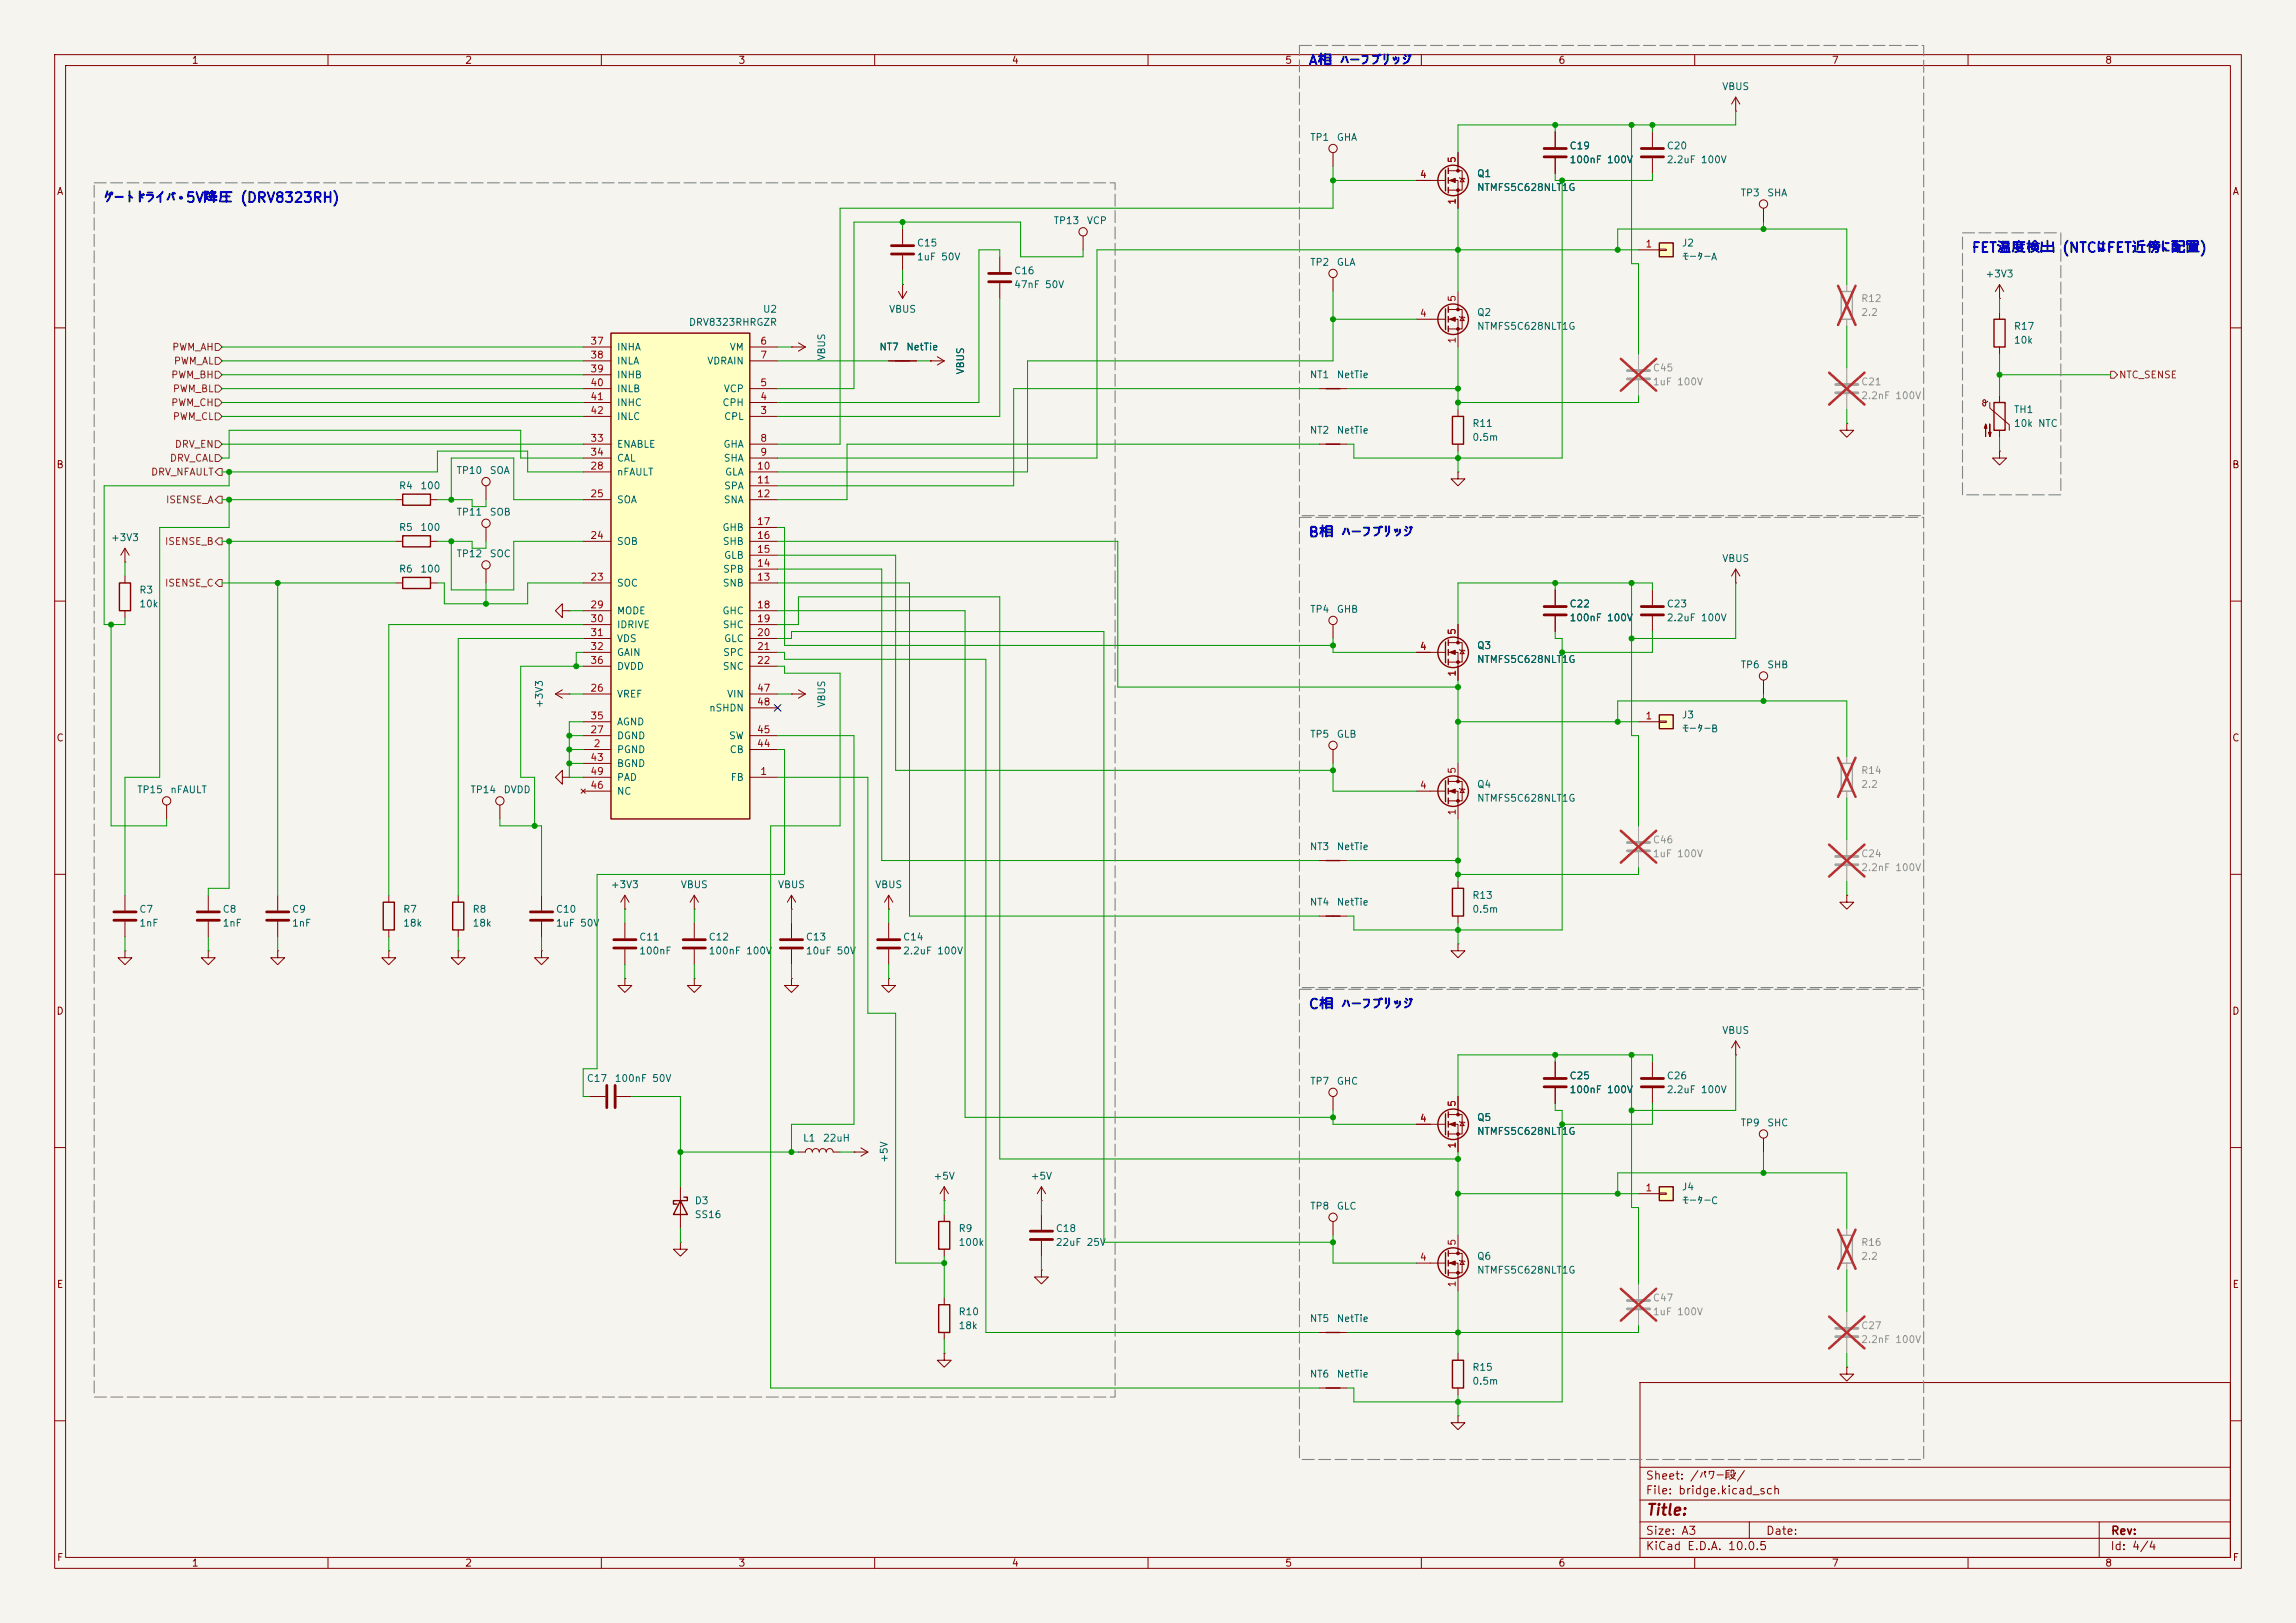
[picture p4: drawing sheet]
<svg xmlns="http://www.w3.org/2000/svg" width="420mm" height="297mm" viewBox="0 0 420 297" stroke-linecap="round" stroke-linejoin="round" font-family="sans-serif">
<defs><g id="words">
<text font-size="2" fill="#840000" x="301" y="277.8">Title:</text>
<g font-size="1.8" fill="#0000c2">
<text x="239.3" y="12.4">A相 ハーフブリッジ</text>
<text x="18.8" y="37.5">ゲートドライバ・5V降圧 (DRV8323RH)</text>
<text x="360.5" y="46.7">FET温度検出</text>
<text x="377.1" y="46.7">(NTCはFET近傍に配置)</text>
<text x="239.3" y="98.7">B相 ハーフブリッジ</text>
<text x="239.3" y="185.1">C相 ハーフブリッジ</text>
</g>
<g font-size="1.5" fill="#840000">
<text x="300.9" y="273.8">File: bridge.kicad_sch</text>
<text x="300.9" y="271.1">Sheet: /パワー段/</text>
<text x="300.9" y="281.2">Size: A3</text>
<text x="322.9" y="281.2">Date:</text>
<text x="386" y="281.2">Rev:</text>
<text x="300.9" y="284">KiCad E.D.A. 10.0.5</text>
<text x="385.9" y="284">Id: 4/4</text>
</g>
<g font-size="1.3" fill="#840000">
<text x="35" y="12">1</text>
<text x="85" y="12">2</text>
<text x="135" y="12">3</text>
<text x="185" y="12">4</text>
<text x="235" y="12">5</text>
<text x="285" y="12">6</text>
<text x="335" y="12">7</text>
<text x="385" y="12">8</text>
<text x="10.3" y="36">A</text>
<text x="408.3" y="36">A</text>
<text x="10.2" y="86">B</text>
<text x="408.2" y="86">B</text>
<text x="10.2" y="136">C</text>
<text x="408.2" y="136">C</text>
<text x="10.2" y="186">D</text>
<text x="408.2" y="186">D</text>
<text x="10.3" y="236">E</text>
<text x="408.3" y="236">E</text>
<text x="10.3" y="286">F</text>
<text x="35" y="287">1</text>
<text x="85" y="287">2</text>
<text x="135" y="287">3</text>
<text x="185" y="287">4</text>
<text x="235" y="287">5</text>
<text x="285" y="287">6</text>
<text x="335" y="287">7</text>
<text x="385" y="287">8</text>
<text x="408.3" y="286">F</text>
</g>
<g font-size="1.3" fill="#006464">
<text x="314.9" y="16.8">VBUS</text>
<text x="239.6" y="26.1">TP1</text>
<text x="244.4" y="26.1">GHA</text>
<text x="287" y="27.6">C19</text>
<text x="304.8" y="27.6">C20</text>
<text x="270.1" y="32.7">Q1</text>
<text x="270.1" y="35.3">NTMFS5C628NLT1G</text>
<text x="287" y="30.2">100nF 100V</text>
<text x="304.8" y="30.2">2.2uF 100V</text>
<text x="192.6" y="41.3">TP13</text>
<text x="198.7" y="41.3">VCP</text>
<text x="318.3" y="36.2">TP3</text>
<text x="323.2" y="36.2">SHA</text>
<text x="167.6" y="45.4">C15</text>
<text x="167.6" y="48">1uF 50V</text>
<text x="307.6" y="45.4">J2</text>
<text x="307.6" y="48">モーターA</text>
<text x="185.4" y="50.5">C16</text>
<text x="185.4" y="53">47nF 50V</text>
<text x="239.6" y="48.9">TP2</text>
<text x="244.4" y="48.9">GLA</text>
<text x="363.1" y="51.1">+3V3</text>
<text x="125.9" y="59.9">DRV8323RHRGZR</text>
<text x="139.5" y="57.5">U2</text>
<text x="162.5" y="57.5">VBUS</text>
<text x="270.1" y="58.1">Q2</text>
<text x="112.7" y="64.5">INHA</text>
<text x="133.4" y="64.5">VM</text>
<text x="160.8" y="64.4">NT7</text>
<text x="165.7" y="64.4">NetTie</text>
<text x="270.1" y="60.7">NTMFS5C628NLT1G</text>
<text x="368.3" y="60.7">R17</text>
<text x="368.3" y="63.2">10k</text>
<text x="112.7" y="67">INLA</text>
<text x="112.7" y="69.5">INHB</text>
<text x="129.3" y="67">VDRAIN</text>
<text x="151.2" y="66.1" transform="rotate(-90 151.2 66.1)">VBUS</text>
<text x="176.6" y="68.6" transform="rotate(-90 176.6 68.6)">VBUS</text>
<text x="239.5" y="69.5">NT1</text>
<text x="244.4" y="69.5">NetTie</text>
<text x="112.7" y="72.1">INLB</text>
<text x="112.7" y="74.6">INHC</text>
<text x="112.7" y="77.2">INLC</text>
<text x="132" y="74.6">CPH</text>
<text x="132.3" y="72.1">VCP</text>
<text x="132.3" y="77.2">CPL</text>
<text x="368.3" y="75.9">TH1</text>
<text x="112.7" y="82.2">ENABLE</text>
<text x="132.2" y="82.2">GHA</text>
<text x="239.5" y="79.7">NT2</text>
<text x="244.4" y="79.7">NetTie</text>
<text x="269.2" y="78.4">R11</text>
<text x="269.2" y="81">0.5m</text>
<text x="368.3" y="78.4">10k NTC</text>
<text x="72.9" y="89.8">R4</text>
<text x="76.8" y="89.8">100</text>
<text x="83.4" y="87">TP10</text>
<text x="89.5" y="87">SOA</text>
<text x="112.7" y="87.3">nFAULT</text>
<text x="112.7" y="84.8">CAL</text>
<text x="132.3" y="84.8">SHA</text>
<text x="132.3" y="89.9">SPA</text>
<text x="132.5" y="87.3">GLA</text>
<text x="83.4" y="94.7">TP11</text>
<text x="89.5" y="94.7">SOB</text>
<text x="112.7" y="92.4">SOA</text>
<text x="132.3" y="92.4">SNA</text>
<text x="20.2" y="99.3">+3V3</text>
<text x="72.9" y="97.5">R5</text>
<text x="76.8" y="97.5">100</text>
<text x="112.7" y="100">SOB</text>
<text x="132" y="97.5">GHB</text>
<text x="132.1" y="100">SHB</text>
<text x="72.9" y="105.1">R6</text>
<text x="76.8" y="105.1">100</text>
<text x="83.4" y="102.3">TP12</text>
<text x="89.5" y="102.3">SOC</text>
<text x="112.7" y="107.6">SOC</text>
<text x="132.1" y="107.6">SNB</text>
<text x="132.2" y="105.1">SPB</text>
<text x="132.3" y="102.6">GLB</text>
<text x="314.9" y="103.1">VBUS</text>
<text x="25.4" y="108.9">R3</text>
<text x="25.4" y="111.5">10k</text>
<text x="112.7" y="112.7">MODE</text>
<text x="132" y="112.7">GHC</text>
<text x="239.6" y="112.4">TP4</text>
<text x="244.4" y="112.4">GHB</text>
<text x="287" y="111.5">C22</text>
<text x="287" y="114">100nF 100V</text>
<text x="304.8" y="111.5">C23</text>
<text x="304.8" y="114">2.2uF 100V</text>
<text x="112.7" y="115.3">IDRIVE</text>
<text x="112.7" y="117.8">VDS</text>
<text x="132.1" y="115.3">SHC</text>
<text x="132.3" y="117.8">GLC</text>
<text x="270.1" y="119.1">Q3</text>
<text x="112.7" y="120.3">GAIN</text>
<text x="112.7" y="122.9">DVDD</text>
<text x="132.1" y="122.9">SNC</text>
<text x="132.2" y="120.3">SPC</text>
<text x="270.1" y="121.6">NTMFS5C628NLT1G</text>
<text x="318.3" y="122.6">TP6</text>
<text x="323.2" y="122.6">SHB</text>
<text x="99.6" y="129.7" transform="rotate(-90 99.6 129.7)">+3V3</text>
<text x="112.7" y="128">VREF</text>
<text x="129.6" y="130.5">nSHDN</text>
<text x="132.9" y="128">VIN</text>
<text x="151.2" y="129.6" transform="rotate(-90 151.2 129.6)">VBUS</text>
<text x="307.6" y="131.8">J3</text>
<text x="112.7" y="135.6">DGND</text>
<text x="112.7" y="133">AGND</text>
<text x="133.3" y="135.6">SW</text>
<text x="239.6" y="135.3">TP5</text>
<text x="244.4" y="135.3">GLB</text>
<text x="307.6" y="134.3">モーターB</text>
<text x="112.7" y="138.1">PGND</text>
<text x="112.7" y="140.7">BGND</text>
<text x="112.7" y="143.2">PAD</text>
<text x="133.4" y="138.1">CB</text>
<text x="133.6" y="143.2">FB</text>
<text x="25" y="145.5">TP15</text>
<text x="31.1" y="145.5">nFAULT</text>
<text x="85.9" y="145.5">TP14</text>
<text x="92" y="145.5">DVDD</text>
<text x="112.7" y="145.7">NC</text>
<text x="270.1" y="144.5">Q4</text>
<text x="270.1" y="147">NTMFS5C628NLT1G</text>
<text x="239.5" y="155.9">NT3</text>
<text x="244.4" y="155.9">NetTie</text>
<text x="25.4" y="167.3">C7</text>
<text x="40.6" y="167.3">C8</text>
<text x="53.3" y="167.3">C9</text>
<text x="73.6" y="167.3">R7</text>
<text x="86.3" y="167.3">R8</text>
<text x="101.6" y="167.3">C10</text>
<text x="111.6" y="162.8">+3V3</text>
<text x="124.4" y="162.8">VBUS</text>
<text x="142.2" y="162.8">VBUS</text>
<text x="160" y="162.8">VBUS</text>
<text x="239.5" y="166">NT4</text>
<text x="244.4" y="166">NetTie</text>
<text x="269.2" y="164.8">R13</text>
<text x="269.2" y="167.3">0.5m</text>
<text x="25.4" y="169.9">1nF</text>
<text x="40.6" y="169.9">1nF</text>
<text x="53.3" y="169.9">1nF</text>
<text x="73.6" y="169.9">18k</text>
<text x="86.3" y="169.9">18k</text>
<text x="101.6" y="169.9">1uF 50V</text>
<text x="116.8" y="172.4">C11</text>
<text x="129.5" y="172.4">C12</text>
<text x="147.3" y="172.4">C13</text>
<text x="165.1" y="172.4">C14</text>
<text x="116.8" y="175">100nF</text>
<text x="129.5" y="175">100nF 100V</text>
<text x="147.3" y="175">10uF 50V</text>
<text x="165.1" y="175">2.2uF 100V</text>
<text x="314.9" y="189.5">VBUS</text>
<text x="287" y="197.8">C25</text>
<text x="304.8" y="197.8">C26</text>
<text x="107.2" y="198.3">C17</text>
<text x="112.3" y="198.3">100nF 50V</text>
<text x="239.6" y="198.8">TP7</text>
<text x="244.4" y="198.8">GHC</text>
<text x="287" y="200.4">100nF 100V</text>
<text x="304.8" y="200.4">2.2uF 100V</text>
<text x="146.8" y="209.2">L1</text>
<text x="150.4" y="209.2">22uH</text>
<text x="270.1" y="205.4">Q5</text>
<text x="270.1" y="208">NTMFS5C628NLT1G</text>
<text x="318.3" y="206.4">TP9</text>
<text x="323.2" y="206.4">SHC</text>
<text x="162.7" y="212.9" transform="rotate(-90 162.7 212.9)">+5V</text>
<text x="127" y="220.7">D3</text>
<text x="170.7" y="216.2">+5V</text>
<text x="188.4" y="216.2">+5V</text>
<text x="239.6" y="221.7">TP8</text>
<text x="244.4" y="221.7">GLC</text>
<text x="307.6" y="218.1">J4</text>
<text x="307.6" y="220.7">モーターC</text>
<text x="127" y="223.2">SS16</text>
<text x="175.2" y="225.8">R9</text>
<text x="193" y="225.8">C18</text>
<text x="175.2" y="228.3">100k</text>
<text x="193" y="228.3">22uF 25V</text>
<text x="270.1" y="230.8">Q6</text>
<text x="270.1" y="233.4">NTMFS5C628NLT1G</text>
<text x="175.2" y="241">R10</text>
<text x="175.2" y="243.5">18k</text>
<text x="239.5" y="242.2">NT5</text>
<text x="244.4" y="242.2">NetTie</text>
<text x="269.2" y="251.2">R15</text>
<text x="239.5" y="252.4">NT6</text>
<text x="244.4" y="252.4">NetTie</text>
<text x="269.2" y="253.7">0.5m</text>
</g>
<g font-size="1.3" fill="#a90000">
<text x="266.6" y="29.9" transform="rotate(-90 266.6 29.9)">5</text>
<text x="259.6" y="32.9">4</text>
<text x="266.6" y="37.6" transform="rotate(-90 266.6 37.6)">1</text>
<text x="300.9" y="45.6">1</text>
<text x="259.6" y="58.3">4</text>
<text x="266.6" y="55.3" transform="rotate(-90 266.6 55.3)">5</text>
<text x="107.9" y="63.4">37</text>
<text x="107.9" y="65.9">38</text>
<text x="139" y="63.4">6</text>
<text x="139" y="65.9">7</text>
<text x="266.6" y="63" transform="rotate(-90 266.6 63)">1</text>
<text x="107.9" y="68.4">39</text>
<text x="107.9" y="71">40</text>
<text x="139" y="71">5</text>
<text x="107.9" y="73.5">41</text>
<text x="107.9" y="76.1">42</text>
<text x="139" y="76.1">3</text>
<text x="139" y="73.5">4</text>
<text x="107.9" y="81.1">33</text>
<text x="107.9" y="83.7">34</text>
<text x="139" y="81.1">8</text>
<text x="139" y="83.7">9</text>
<text x="107.9" y="86.2">28</text>
<text x="138.4" y="86.2">10</text>
<text x="138.4" y="88.8">11</text>
<text x="107.9" y="91.3">25</text>
<text x="138.4" y="91.3">12</text>
<text x="107.9" y="98.9">24</text>
<text x="138.4" y="101.5">15</text>
<text x="138.4" y="98.9">16</text>
<text x="138.4" y="96.4">17</text>
<text x="107.9" y="106.5">23</text>
<text x="138.4" y="106.5">13</text>
<text x="138.4" y="104">14</text>
<text x="107.9" y="111.6">29</text>
<text x="138.4" y="111.6">18</text>
<text x="107.9" y="114.2">30</text>
<text x="107.9" y="116.7">31</text>
<text x="107.9" y="119.2">32</text>
<text x="138.4" y="114.2">19</text>
<text x="138.4" y="116.7">20</text>
<text x="138.4" y="119.2">21</text>
<text x="259.6" y="119.2">4</text>
<text x="266.6" y="116.3" transform="rotate(-90 266.6 116.3)">5</text>
<text x="107.9" y="121.8">36</text>
<text x="138.4" y="121.8">22</text>
<text x="266.6" y="123.9" transform="rotate(-90 266.6 123.9)">1</text>
<text x="107.9" y="126.9">26</text>
<text x="107.9" y="131.9">35</text>
<text x="138.4" y="126.9">47</text>
<text x="138.4" y="129.4">48</text>
<text x="300.9" y="131.9">1</text>
<text x="107.9" y="134.5">27</text>
<text x="108.5" y="137">2</text>
<text x="138.4" y="137">44</text>
<text x="138.4" y="134.5">45</text>
<text x="107.9" y="139.6">43</text>
<text x="107.9" y="142.1">49</text>
<text x="139" y="142.1">1</text>
<text x="266.6" y="141.7" transform="rotate(-90 266.6 141.7)">5</text>
<text x="107.9" y="144.6">46</text>
<text x="259.6" y="144.6">4</text>
<text x="266.6" y="149.3" transform="rotate(-90 266.6 149.3)">1</text>
<text x="266.6" y="202.7" transform="rotate(-90 266.6 202.7)">5</text>
<text x="259.6" y="205.6">4</text>
<text x="266.6" y="210.3" transform="rotate(-90 266.6 210.3)">1</text>
<text x="300.9" y="218.3">1</text>
<text x="259.6" y="231">4</text>
<text x="266.6" y="228.1" transform="rotate(-90 266.6 228.1)">5</text>
<text x="266.6" y="235.7" transform="rotate(-90 266.6 235.7)">1</text>
</g>
<g font-size="1.3" fill="#939391">
<text x="340.3" y="55.6">R12</text>
<text x="340.3" y="58.1">2.2</text>
<text x="302.2" y="68.3">C45</text>
<text x="302.2" y="70.8">1uF 100V</text>
<text x="340.3" y="70.8">C21</text>
<text x="340.3" y="73.4">2.2nF 100V</text>
<text x="340.3" y="141.9">R14</text>
<text x="340.3" y="144.5">2.2</text>
<text x="302.2" y="154.6">C46</text>
<text x="302.2" y="157.2">1uF 100V</text>
<text x="340.3" y="157.2">C24</text>
<text x="340.3" y="159.7">2.2nF 100V</text>
<text x="340.3" y="228.3">R16</text>
<text x="340.3" y="230.8">2.2</text>
<text x="302.2" y="238.5">C47</text>
<text x="302.2" y="241">1uF 100V</text>
<text x="340.3" y="243.5">C27</text>
<text x="340.3" y="246.1">2.2nF 100V</text>
</g>
<g font-size="1.3" fill="#725600">
<text x="31.4" y="64.5">PWM_AH</text>
<text x="31.2" y="69.5">PWM_BH</text>
<text x="31.7" y="67">PWM_AL</text>
<text x="387.5" y="69.5">NTC_SENSE</text>
<text x="31.2" y="74.6">PWM_CH</text>
<text x="31.5" y="72.1">PWM_BL</text>
<text x="31.5" y="77.2">PWM_CL</text>
<text x="31.9" y="82.2">DRV_EN</text>
<text x="27.5" y="87.3">DRV_NFAULT</text>
<text x="31" y="84.8">DRV_CAL</text>
<text x="30.2" y="92.4">ISENSE_A</text>
<text x="30.1" y="100">ISENSE_B</text>
<text x="30.1" y="107.6">ISENSE_C</text>
</g>
</g></defs>
<path d="M0 0h420v297h-420z" fill="#f5f4ef" stroke="#f5f4ef" stroke-width=".18"/>
<g fill="none" stroke="#840000" stroke-width=".18">
<path d="M10 10h400v277h-400zM12 12h396v273h-396zM60 10v2M110 10v2M160 10v2M210 10v2M260 10v2M310 10v2M360 10v2M10 60h2M362.6 73.8l.1 .2M363.6 73.4l-.3 .2-.4 .1-.2-.3 .1-.2h.2l.2 .1v.8l-.3 .2-.2-.3"/>
<path d="M364 73.7v1l3.5 3v1M365.8 72.4v1.3M365.8 78.7v1.3M408 60h2M72.4 99.1h1.3M78.7 99.1h1.3M88.9 88.9v2.5M10 110h2M243.8 114.3v2.5M259.1 119.4h5.3M264.9 117.6h2.6v3.6h-2.6M264.9 119.4h1.8v5.1"/>
<path d="M266.7 114.3v3.3M267 118.9l.1 .1h.7l.2 .1M267.5 119l.3 .6h-.7zM408 110h2M322.6 124.5v2.5M10 160h2M30.5 147.3v2.6M241.3 157.5h5.1M408 160h2M22.9 174v1.3h1.2l-1.2 1.2-1.3-1.2h1.3M22.9 174h.1M22.9 163.8v2.8"/>
<path d="M22.9 168.7v2.8M38.1 174v1.3h1.3l-1.3 1.2-1.3-1.2h1.3M38.1 174h.1M38.1 163.8v2.8M38.1 168.7v2.8M50.8 174v1.3h1.3l-1.3 1.2-1.3-1.2h1.3M50.8 174h.1M50.8 163.8v2.8M50.8 168.7v2.8M71.1 174v1.3h1.3l-1.3 1.2-1.3-1.2h1.3M71.1 174h.1M71.1 163.8v1.3"/>
<path d="M71.1 170.2v1.3M144.8 168.9v2.8M144.8 173.7v2.8M162.6 179.1v1.2h1.2l-1.2 1.3-1.3-1.3h1.3M162.6 179.1h.1M162.6 168.9v2.8M162.6 173.7v2.8M241.3 167.6h5.1M337.8 163.8v1.3h1.3l-1.3 1.3-1.3-1.3h1.3M337.8 163.8h.1M10 210h2M124.5 217.2v7.6"/>
<path d="M408 210h2M124.5 227.3v1.3h1.2l-1.2 1.3-1.3-1.3h1.3M124.5 227.3h.1M172.7 222.2v1.3M172.7 228.6v1.3M172.7 237.5v1.3M172.7 243.8v1.3M241.3 254h5.1M300 253h108v32h-108zM10 260h2M300 278.5h108M300 274.5h108"/>
<path d="M300 268.5h108M320 278.5v3M384 278.5v6.5M408 260h2M60 285v2M110 285v2M160 285v2M210 285v2M260 285v2M300 281.5h108M310 285v2M360 285v2"/>
<circle cx="88.9" cy="88.1" r=".76"/>
<circle cx="243.8" cy="113.5" r=".76"/>
<circle cx="322.6" cy="123.7" r=".76"/>
<circle cx="30.5" cy="146.6" r=".76"/>
</g>
<path d="M297.7 154.2h4.1M297.7 155.7h4.1M335.8 156.7h4.1M335.8 158.2h4.1" fill="none" stroke="#9c9b98" stroke-width=".51"/>
<path d="M337.8 52.1v1.2M337.8 58.4v1.3M337.8 138.4v1.3M299.7 151.1v2.8M299.7 156v2.8M337.8 144.8v1.3M337.8 153.7v2.8M337.8 158.5v2.8" fill="none" stroke="#9c9b98" stroke-width=".18"/>
<path d="M336.2 52.3l3.2 7.2M339.4 52.3l-3.2 7.2M336.2 138.7l3.2 7.1M339.4 138.7l-3.2 7.1M296.5 152l6.5 5.9M303 152l-6.5 5.9M334.6 154.6l6.5 5.8M341.1 154.6l-6.5 5.8" fill="none" stroke="#e12e31" stroke-width=".46"/>
<path d="M20.8 166.9h4.1M20.8 168.4h4.1M36.1 166.9h4M36.1 168.4h4M48.8 166.9h4M48.8 168.4h4M142.7 172h4.1M142.7 173.5h4.1M160.5 172h4.1M160.5 173.5h4.1" fill="none" stroke="#840000" stroke-width=".51"/>
<g fill="none" stroke="#840000" stroke-width=".25">
<path d="M364.7 73.7h2.1v5h-2.1zM73.7 98h5v2.1h-5zM264.4 117.5v3.8M264.9 117.1v1M264.9 118.9v1M264.9 120.7v1M242.6 157.5h2.5M70.1 165.1h2v5.1h-2zM242.6 167.6h2.5M124.5 219.7l1.2 2.5h-2.5zM125.1 219.1h.6v.6h-2.5v.6h.6M171.7 223.5h2v5.1h-2z"/>
<path d="M171.7 238.8h2v5h-2zM242.6 254h2.5"/>
<circle cx="265.8" cy="119.4" r="2.79"/>
</g>
<g fill="#840000" stroke="#840000" stroke-width=".18">
<path d="M363.2 77.6l.3 .8h-.5l.2-.8v2.3z"/>
<path d="M364 77.6v2.3l-.3-.8h.5l-.2 .8z"/>
<path d="M265.2 119.4l1-.4v.8z"/>
<circle cx="266.7" cy="117.6" r=".25"/>
<circle cx="266.7" cy="121.2" r=".25"/>
</g>
<path d="M336.8 53.3h2v5.1h-2zM336.8 139.7h2v5.1h-2z" fill="none" stroke="#9c9b98" stroke-width=".25"/>
<path d="M303.5 130.8h2.6v2.6h-2.6z" fill="#ffffc2"/>
<path d="M163.8 66h2.6M73.7 105.7h5v2h-5zM303.5 130.8h2.6v2.6h-2.6z" fill="none" stroke="#840000" stroke-width=".25"/>
<g fill="none" stroke="#840000" stroke-width=".18">
<path d="M164.3 53.3l.8 1.3M165.1 52.1h.1M165.1 41.9v2.8M165.1 46.7v2.8M165.1 52.1v2.5M165.9 53.3l-.8 1.3M182.9 47v2.8M182.9 51.8v2.8M198.1 43.2v2.5M144.8 63.5h.1M144.8 63.5h2.5M146 62.7l1.3 .8"/>
<path d="M147.3 63.5l-1.3 .8M162.6 66h5M170.2 66h.1M170.2 66h2.5M171.4 65.3l1.3 .7M172.7 66l-1.3 .8M337.8 77.5v1.2h1.3l-1.3 1.3-1.3-1.3h1.3M337.8 77.5h.1M88.9 96.5v2.6M365.8 82.6v1.2h1.2l-1.2 1.3-1.3-1.3h1.3M365.8 82.6h.1M72.4 106.7h1.3"/>
<path d="M78.7 106.7h1.3M88.9 104.1v2.6M102.9 111.8v-1.3l-1.3 1.3 1.3 1.2v-1.2h1.2M104.1 111.8h.1M299.7 132.1h3.8M303.5 132h1.3v.2h-1.3zM114.3 179.1v1.2h1.3l-1.3 1.3-1.3-1.3h1.3M114.3 179.1h.1M114.3 168.9v2.8M114.3 173.7v2.8M127 179.1v1.2h1.3l-1.3 1.3-1.3-1.3h1.3M127 179.1h.1"/>
<path d="M127 168.9v2.8M127 173.7v2.8M144.8 179.1v1.2h1.2l-1.2 1.3-1.3-1.3h1.3M144.8 179.1h.1M266.7 172.7v1.3h1.3l-1.3 1.3-1.3-1.3h1.3M266.7 172.7h.1M284.5 194.3v2.8M284.5 199.1v2.8M302.3 194.3v2.8M302.3 199.1v2.8M317.5 193h.1M317.5 190.5l-.8 1.3"/>
<path d="M317.5 190.5l.8 1.3M317.5 190.5v2.5M146 210.8h1.3a.64 .64 0 0 1 .7-.6 .64 .64 0 0 1 .6 .6 .64 .64 0 0 1 .6-.6 .64 .64 0 0 1 .7 .6 .64 .64 0 0 1 .6-.6 .64 .64 0 0 1 .6 .6 .64 .64 0 0 1 .7-.6 .64 .64 0 0 1 .6 .6h1.3M156.2 210.8h.1M156.2 210.8h2.5M157.5 210.1l1.2 .7M158.7 210.8l-1.2 .8M172.7 219.7h.1M172.7 217.2l-.7 1.2M172.7 217.2l.8 1.2M172.7 217.2v2.5M243.8 200.7v2.5"/>
<path d="M322.6 208.3v2.5M172.7 247.6v1.3h1.3l-1.3 1.3-1.3-1.3h1.3M172.7 247.6h.1M337.8 250.2v1.3h1.3l-1.3 1.2-1.3-1.2h1.3M337.8 250.2h.1"/>
<circle cx="198.1" cy="42.4" r=".76"/>
<circle cx="88.9" cy="95.8" r=".76"/>
<circle cx="88.9" cy="103.4" r=".76"/>
<circle cx="243.8" cy="199.9" r=".76"/>
<circle cx="322.6" cy="207.5" r=".76"/>
</g>
<path d="M163.1 45h4M163.1 46.5h4M180.8 50h4.1M180.8 51.6h4.1M112.3 172h4M112.3 173.5h4M125 172h4M125 173.5h4M282.4 197.4h4.1M282.4 198.9h4.1M300.2 197.4h4.1M300.2 198.9h4.1" fill="none" stroke="#840000" stroke-width=".51"/>
<path d="M335.8 243.1h4.1M335.8 244.6h4.1" fill="none" stroke="#9c9b98" stroke-width=".51"/>
<path d="M337.8 224.8v1.3M337.8 231.1v1.3M337.8 240v2.8M337.8 244.9v2.7" fill="none" stroke="#9c9b98" stroke-width=".18"/>
<path d="M336.2 225l3.2 7.2M339.4 225l-3.2 7.2M334.6 240.9l6.5 5.9M341.1 240.9l-6.5 5.9" fill="none" stroke="#e12e31" stroke-width=".46"/>
<path d="M336.8 226.1h2v5h-2z" fill="none" stroke="#9c9b98" stroke-width=".25"/>
<path d="M303.5 217.2h2.6v2.5h-2.6z" fill="#ffffc2"/>
<g fill="none" stroke="#840000" stroke-width=".25">
<path d="M264.4 31.1v3.8M264.9 30.7v1.1M264.9 32.5v1M264.9 34.3v1M264.4 56.5v3.8M264.9 56.1v1.1M264.9 57.9v1M264.9 59.7v1M364.7 58.4h2.1v5.1h-2.1zM242.6 71.1h2.5M265.7 76.2h2v5.1h-2zM242.6 81.3h2.5"/>
<path d="M21.8 106.7h2.1v5.1h-2.1zM264.4 142.9v3.8M264.9 142.5v1M264.9 144.3v1M264.9 146.1v1M82.8 165.1h2v5.1h-2zM265.7 162.6h2v5h-2zM264.4 203.8v3.8M264.9 203.5v1M264.9 205.2v1M264.9 207v1M303.5 217.2h2.6v2.5h-2.6z"/>
<path d="M264.4 229.2v3.8M264.9 228.9v1M264.9 230.6v1M264.9 232.4v1M242.6 243.8h2.5M265.7 248.9h2v5.1h-2z"/>
<circle cx="265.8" cy="33" r="2.79"/>
<circle cx="265.8" cy="58.4" r="2.79"/>
<circle cx="265.8" cy="144.8" r="2.79"/>
<circle cx="265.8" cy="205.7" r="2.79"/>
<circle cx="265.8" cy="231.1" r="2.79"/>
</g>
<g fill="none" stroke="#840000" stroke-width=".18">
<path d="M317.5 17.8v2.5M317.5 17.8l-.8 1.3M317.5 17.8l.8 1.3M243.8 27.9v2.6M259.1 33h5.3M264.9 31.2h2.6v3.6h-2.6M264.9 33h1.8v5.1M266.7 27.9v3.3M267 32.5l.1 .1h.7l.2 .2M267.5 32.6l.3 .7h-.7zM284.5 24.1v2.8M284.5 29v2.8"/>
<path d="M317.5 20.3h.1M322.6 38.1v2.5M243.8 50.8v2.5M259.1 58.4h5.3M264.9 56.6h2.6v3.6h-2.6M264.9 58.4h1.8v5.1M266.7 53.3v3.3M267 57.9l.1 .1h.7l.2 .2M267.5 58l.3 .7h-.7zM365.8 54.6h.1M365.8 52.1v2.5M365.8 57.2v1.2"/>
<path d="M365.8 52.1l-.8 1.2M365.8 52.1l.7 1.2M241.3 71.1h5.1M266.7 74.9v1.3M365.8 63.5v1.3M241.3 81.3h5.1M266.7 86.4v1.2h1.3l-1.3 1.3-1.3-1.3h1.3M266.7 86.4h.1M266.7 81.3v1.3M22.9 102.9h.1M22.9 100.3v2.6M22.9 105.4v1.3"/>
<path d="M22.9 111.8v1.2M22.9 100.3l-.8 1.3M22.9 100.3l.7 1.3M284.5 108v2.7M284.5 112.8v2.8M302.3 108v2.7M302.3 112.8v2.8M317.5 106.7h.1M317.5 104.1l-.8 1.3M317.5 104.1l.8 1.3M317.5 104.1v2.6M243.8 137.2v2.5"/>
<path d="M266.7 139.7v3.3M259.1 144.8h5.3M264.9 143h2.6v3.6h-2.6M264.9 144.8h1.8v5.1M267 144.3l.1 .1h.7l.2 .1M267.5 144.4l.3 .6h-.7zM83.8 174v1.3h1.3l-1.3 1.2-1.3-1.2h1.3M83.8 174h.1M83.8 163.8v1.3M83.8 170.2v1.3M99.1 174v1.3h1.2l-1.2 1.2-1.3-1.2h1.3M99.1 174h.1"/>
<path d="M99.1 163.8v2.8M99.1 168.7v2.8M266.7 161.3v1.3M266.7 167.6v1.3M107.9 200.7h2.8M112.8 200.7h2.8M190.5 219.7h.1M190.5 217.2l-.8 1.2M190.5 217.2l.8 1.2M190.5 217.2v2.5M259.1 205.7h5.3M264.9 204h2.6v3.5h-2.6"/>
<path d="M264.9 205.7h1.8v5.1M266.7 200.7v3.3M267 205.2l.1 .2h.7l.2 .1M267.5 205.4l.3 .6h-.7zM299.7 218.4h3.8M303.5 218.3h1.3v.3h-1.3zM190.5 232.4v1.3h1.3l-1.3 1.2-1.3-1.2h1.3M190.5 232.4h.1M190.5 222.2v2.8M190.5 227.1v2.8M243.8 223.5v2.6M259.1 231.1h5.3"/>
<path d="M264.9 229.4h2.6v3.5h-2.6M264.9 231.1h1.8v5.1M266.7 226.1v3.3M267 230.6l.1 .2h.7l.2 .1M267.5 230.8l.3 .6h-.7zM241.3 243.8h5.1M266.7 259.1v1.2h1.3l-1.3 1.3-1.3-1.3h1.3M266.7 259.1h.1M266.7 247.6v1.3M266.7 254v1.3"/>
<circle cx="243.8" cy="27.2" r=".76"/>
<circle cx="322.6" cy="37.3" r=".76"/>
<circle cx="243.8" cy="50" r=".76"/>
<circle cx="243.8" cy="136.4" r=".76"/>
<circle cx="243.8" cy="222.8" r=".76"/>
</g>
<path d="M297.7 67.8h4.1M297.7 69.3h4.1M335.8 70.4h4.1M335.8 71.9h4.1M297.7 238h4.1M297.7 239.5h4.1" fill="none" stroke="#9c9b98" stroke-width=".51"/>
<path d="M299.7 64.8v2.8M299.7 69.6v2.8M337.8 67.3v2.8M337.8 72.1v2.8M299.7 234.9v2.8M299.7 239.8v2.8" fill="none" stroke="#9c9b98" stroke-width=".18"/>
<path d="M296.5 65.7l6.5 5.8M303 65.7l-6.5 5.8M334.6 68.2l6.5 5.8M341.1 68.2l-6.5 5.8M296.5 235.8l6.5 5.9M303 235.8l-6.5 5.9" fill="none" stroke="#e12e31" stroke-width=".46"/>
<g fill="#840000" stroke="#840000" stroke-width=".18">
<path d="M265.2 231.1l1-.3v.7z"/>
<path d="M265.2 205.7l1-.3v.7z"/>
<path d="M265.2 144.8l1-.4v.8z"/>
<path d="M265.2 58.4l1-.4v.8z"/>
<path d="M265.2 33l1-.4v.8z"/>
<circle cx="266.7" cy="229.4" r=".25"/>
<circle cx="266.7" cy="232.9" r=".25"/>
<circle cx="266.7" cy="204" r=".25"/>
<circle cx="266.7" cy="207.5" r=".25"/>
<circle cx="266.7" cy="143" r=".25"/>
<circle cx="266.7" cy="146.6" r=".25"/>
<circle cx="266.7" cy="56.6" r=".25"/>
<circle cx="266.7" cy="60.2" r=".25"/>
<circle cx="266.7" cy="31.2" r=".25"/>
<circle cx="266.7" cy="34.8" r=".25"/>
</g>
<path d="M282.4 27.2h4.1M282.4 28.7h4.1M282.4 111h4.1M282.4 112.5h4.1M300.2 111h4.1M300.2 112.5h4.1M97 166.9h4.1M97 168.4h4.1M111 198.6v4.1M112.5 198.6v4.1M188.5 225.3h4M188.5 226.8h4" fill="none" stroke="#840000" stroke-width=".51"/>
<path d="M303.5 44.5h2.6v2.5h-2.6z" fill="#ffffc2"/>
<path d="M303.5 44.5h2.6v2.5h-2.6z" fill="none" stroke="#840000" stroke-width=".25"/>
<g fill="none" stroke="#840000" stroke-width=".18">
<path d="M302.3 24.1v2.8M302.3 29v2.8M299.7 45.7h3.8M303.5 45.6h1.3v.2h-1.3zM144.8 127h.1M144.8 127h2.5M146 126.2l1.3 .8M147.3 127l-1.3 .8M91.4 147.3v2.6M102.9 142.2v-1.2l-1.3 1.2 1.3 1.3v-1.3h1.2M104.1 142.2h.1M114.3 166.4h.1"/>
<path d="M114.3 163.8l-.8 1.3M114.3 163.8l.8 1.3M114.3 163.8v2.6M127 166.4h.1M127 163.8l-.8 1.3M127 163.8l.8 1.3M127 163.8v2.6M144.8 166.4h.1M144.8 163.8l-.8 1.3M144.8 163.8l.7 1.3M144.8 163.8v2.6M162.6 166.4h.1"/>
<path d="M162.6 163.8l-.8 1.3M162.6 163.8l.7 1.3M162.6 163.8v2.6"/>
<circle cx="91.4" cy="146.6" r=".76"/>
</g>
<path d="M300.2 27.2h4.1M300.2 28.7h4.1" fill="none" stroke="#840000" stroke-width=".51"/>
<path d="M111.8 61h25.4v88.9h-25.4z" fill="#ffffc2"/>
<path d="M111.8 61h25.4v88.9h-25.4zM73.7 90.4h5v2.1h-5z" fill="none" stroke="#840000" stroke-width=".25"/>
<g fill="none" stroke="#840000" stroke-width=".18">
<path d="M259.1 33h2.5M266.7 27.9v2.6M266.7 35.6v2.5M284.5 24.1v2.8M284.5 29v2.8M106.7 76.2h5.1M106.7 73.7h5.1M106.7 71.1h5.1M106.7 63.5h5.1M106.7 66h5.1M106.7 68.6h5.1M137.2 76.2h5"/>
<path d="M137.2 73.7h5M137.2 71.1h5M137.2 63.5h5M137.2 66h5M162.6 66h5M170.2 66h.1M72.4 91.4h1.3M78.7 91.4h1.3M106.7 81.3h5.1M106.7 83.8h5.1M106.7 86.4h5.1M106.7 91.4h5.1"/>
<path d="M106.7 99.1h5.1M137.2 81.3h5M137.2 83.8h5M137.2 86.4h5M137.2 88.9h5M137.2 91.4h5M137.2 99.1h5M137.2 96.5h5M106.7 106.7h5.1M106.7 111.8h5.1M106.7 114.3h5.1M106.7 116.8h5.1"/>
<path d="M106.7 119.4h5.1M137.2 106.7h5M137.2 104.1h5M137.2 101.6h5M137.2 111.8h5M137.2 114.3h5M137.2 116.8h5M137.2 119.4h5M259.1 119.4h2.5M266.7 114.3v2.5M284.5 108v2.7M284.5 112.8v2.8"/>
<path d="M101.6 127h2.5M101.6 127l1.3 .8M102.9 126.2l-1.3 .8M104.1 127h.1M106.7 137.2h5.1M106.7 121.9h5.1M106.7 127h5.1M106.7 134.6h5.1M106.7 132.1h5.1M106.7 139.7h5.1M137.2 137.2h5M137.2 121.9h5"/>
<path d="M137.2 127h5M137.2 134.6h5M137.2 129.5h5M266.7 121.9v2.6M106.3 144.4l.8 .8M106.7 142.2h5.1M106.7 144.8h5.1M107.1 144.4l-.8 .8M137.2 142.2h5M284.5 194.3v2.8M284.5 199.1v2.8M259.1 205.7h2.5"/>
<path d="M266.7 200.7v2.5M266.7 208.3v2.5"/>
</g>
<g fill="none" stroke="#725600" stroke-width=".18">
<path d="M39.4 62.9h.6l.6 .6-.6 .6h-.6zM39.4 65.4h.6l.6 .6-.6 .7h-.6zM39.4 67.9h.6l.6 .7-.6 .6h-.6zM39.4 70.5h.6l.6 .6-.6 .7h-.6zM39.4 73h.6l.6 .7-.6 .6h-.6zM39.4 75.6h.6l.6 .6-.6 .6h-.6zM386.1 67.9h.6l.6 .7-.6 .6h-.6zM39.4 80.6h.6l.6 .7-.6 .6h-.6zM39.4 83.2h.6l.6 .6-.6 .7h-.6zM39.4 86.4l.6-.7h.6v1.3h-.6zM39.4 91.4l.6-.6h.6v1.3h-.6zM40 98.4h.6v1.3h-.6l-.6-.6z"/>
<path d="M40 106h.6v1.3h-.6l-.6-.6z"/>
</g>
<g fill="none" stroke="#009600" stroke-width=".18">
<path d="M243.8 30.5v7.6h-90.1v43.2h-11.5M243.8 33h15.3M266.7 38.1v15.2M284.5 22.9v1.2M284.5 31.8v1.2h17.8v-1.2M285.7 33v50.8h-38.1v-2.5h-1.2M298.4 22.9v25.4h1.3v16.5M302.3 22.9v1.2M317.5 20.3v2.6h-50.8v5M165.1 40.6v1.3M165.1 49.5v2.6M182.9 47v-1.3h-3.8v28h-36.9"/>
<path d="M182.9 54.6v21.6h-40.7M198.1 45.7v1.3h-11.4v-6.4h-30.5v30.5h-14M243.8 53.3v12.7h-55.8v20.4h-45.8M243.8 58.4h15.3M295.9 45.7v-3.8h41.9v10.2M299.7 45.7h-99v38.1h-58.5M322.6 40.6v1.3M337.8 59.7v7.6M365.8 54.6v2.6M40.6 71.1h66.1M40.6 68.6h66.1M40.6 73.7h66.1"/>
<path d="M40.6 76.2h66.1M40.6 63.5h66.1M40.6 66h66.1M142.2 63.5h2.6M142.2 66h20.4M167.6 66h2.6M241.3 71.1h-55.9v17.8h-43.2M246.4 71.1h20.3M266.7 63.5v11.4M299.7 72.4v1.3h-33M337.8 74.9v2.6M365.8 64.8v7.6"/>
<path d="M365.8 68.6h20.3M40.6 91.4h31.8M40.6 83.8h1.3v-5.1h53.3v5.1h11.5M40.6 81.3h66.1M40.6 86.4h39.4v-3.8h16.5v3.8h10.2M40.6 99.1h31.8M41.9 86.4v2.5h-22.9v25.4h3.9v-1.3M41.9 91.4v5.1h-12.7v45.7h-6.3v21.6M41.9 99.1v63.5h-3.8v1.2M80 91.4h6.4v1.3h2.5v-1.3M80 99.1h6.4v1.2h2.5v-1.2M82.5 91.4v-7.6h11.5v7.6h12.7"/>
<path d="M82.5 99.1v8.9h11.5v-8.9h12.7M142.2 96.5h1.3v21.6h100.3M142.2 99.1h62.3v26.6h62.2M241.3 81.3h-86.4v10.1h-12.7M266.7 82.6v3.8M365.8 80v2.6M20.3 114.3v36.8h10.2v-1.2M22.9 102.9v2.5M40.6 106.7h31.8M50.8 106.7v57.1M80 106.7h1.3v3.8h15.2v-3.8h10.2M88.9 106.7v3.8"/>
<path d="M104.1 111.8h2.6M106.7 114.3h-35.6v49.5M106.7 116.8h-22.9v47M106.7 119.4h-1.3v2.5M142.2 114.3h3.8v-5.1h36.9v102.9h83.8M142.2 111.8h34.3v92.7h67.3M142.2 116.8h2.6v-1.2h57.1v111.7h41.9M142.2 119.4h1.3v1.3h36.8v123.1h61M142.2 101.6h21.6v39.4h80M142.2 104.1h19.1v53.4h80M142.2 106.7h24.2v60.9h74.9M243.8 116.8v2.6h15.3"/>
<path d="M284.5 115.6v1.2h1.2v53.4h-38.1v-2.6h-1.2M284.5 106.7v1.3M298.4 106.7v27.9h1.3v16.5M302.3 108v-1.3h-35.6v7.6M302.3 115.6v3.8h-16.6M317.5 106.7v10.1h-19.1M104.1 134.6h2.6M104.1 127h2.6M104.1 137.2h2.6M104.1 139.7h2.6M106.7 132.1h-2.6v10.1h2.6M106.7 121.9h-11.5v20.3h2.6v8.9"/>
<path d="M142.2 137.2h1.3v22.8h-34.3v35.6h-2.5v5.1h1.2M142.2 134.6h14v71.1h-11.4v5.1M142.2 121.9h1.3v1.3h10.2v27.9h-12.7v102.9h100.3M142.2 127h2.6M243.8 139.7v5.1h15.3M266.7 124.5v15.2M266.7 132.1h33M295.9 132.1v-3.8h41.9v10.1M322.6 127v1.3M91.4 149.9v1.2h7.7v12.7M142.2 142.2h16.5v43.2h5.1v45.7h8.9M246.4 157.5h20.3"/>
<path d="M266.7 149.9v11.4M299.7 158.8v1.2h-33M337.8 146.1v7.6M22.9 171.5v2.5M38.1 171.5v2.5M50.8 171.5v2.5M71.1 171.5v2.5M83.8 171.5v2.5M99.1 171.5v2.5M114.3 166.4v2.5M114.3 176.5v2.6M127 166.4v2.5"/>
<path d="M127 176.5v2.6M144.8 166.4v2.5M144.8 176.5v2.6M162.6 166.4v2.5M162.6 176.5v2.6M266.7 168.9v3.8M337.8 161.3v2.5M284.5 193v1.3M298.4 193v28h1.3v13.9M302.3 194.3v-1.3h-35.6v7.7M317.5 193v10.2h-19.1M115.6 200.7h8.9v16.5"/>
<path d="M124.5 210.8h21.5M153.7 210.8h2.5M172.7 219.7v2.5M190.5 219.7v2.5M243.8 203.2v2.5h15.3M266.7 218.4h33M266.7 210.8v15.3M284.5 201.9v1.3h1.2v53.3h-38.1v-2.5h-1.2M295.9 218.4v-3.8h41.9v10.2M302.3 201.9v3.8h-16.6M322.6 210.8v3.8M124.5 224.8v2.5"/>
<path d="M172.7 229.9v7.6M190.5 229.9v2.5M243.8 226.1v5h15.3M266.7 236.2v11.4M337.8 232.4v7.6M172.7 245.1v2.5M266.7 255.3v3.8M299.7 242.6v1.2h-53.3M337.8 247.6v2.6"/>
</g>
<path d="M141.6 128.9l1.2 1.2M142.8 128.9l-1.2 1.2" fill="none" stroke="#000084" stroke-width=".18"/>
<path d="M237.7 8.3h114.2v86.1h-114.2zM17.2 33.5h186.8v222.2h-186.8zM359 42.6h18v48h-18zM237.7 94.7h114.2v86h-114.2zM237.7 181h114.2v86.1h-114.2z" fill="none" stroke="#848484" stroke-width=".2" stroke-dasharray="2.2 .8"/>
<g fill="#009600" stroke="#009600" stroke-width=".18">
<circle cx="20.3" cy="114.3" r=".46"/>
<circle cx="41.9" cy="86.4" r=".46"/>
<circle cx="50.8" cy="106.7" r=".46"/>
<circle cx="41.9" cy="99.1" r=".46"/>
<circle cx="41.9" cy="91.4" r=".46"/>
<circle cx="124.5" cy="210.8" r=".46"/>
<circle cx="144.8" cy="210.8" r=".46"/>
<circle cx="266.7" cy="218.4" r=".46"/>
<circle cx="285.7" cy="205.7" r=".46"/>
<circle cx="266.7" cy="212.1" r=".46"/>
<circle cx="266.7" cy="243.8" r=".46"/>
<circle cx="298.4" cy="193" r=".46"/>
<circle cx="284.5" cy="193" r=".46"/>
<circle cx="295.9" cy="218.4" r=".46"/>
<circle cx="322.6" cy="214.6" r=".46"/>
<circle cx="298.4" cy="203.2" r=".46"/>
<circle cx="243.8" cy="204.5" r=".46"/>
<circle cx="266.7" cy="256.5" r=".46"/>
<circle cx="172.7" cy="231.1" r=".46"/>
<circle cx="243.8" cy="227.3" r=".46"/>
<circle cx="295.9" cy="132.1" r=".46"/>
<circle cx="322.6" cy="128.3" r=".46"/>
<circle cx="266.7" cy="170.2" r=".46"/>
<circle cx="243.8" cy="33" r=".46"/>
<circle cx="266.7" cy="160" r=".46"/>
<circle cx="266.7" cy="157.5" r=".46"/>
<circle cx="365.8" cy="68.6" r=".46"/>
<circle cx="298.4" cy="106.7" r=".46"/>
<circle cx="285.7" cy="33" r=".46"/>
<circle cx="243.8" cy="58.4" r=".46"/>
<circle cx="266.7" cy="83.8" r=".46"/>
<circle cx="266.7" cy="73.7" r=".46"/>
<circle cx="266.7" cy="71.1" r=".46"/>
<circle cx="285.7" cy="119.4" r=".46"/>
<circle cx="266.7" cy="125.7" r=".46"/>
<circle cx="266.7" cy="132.1" r=".46"/>
<circle cx="284.5" cy="106.7" r=".46"/>
<circle cx="298.4" cy="116.8" r=".46"/>
<circle cx="266.7" cy="45.7" r=".46"/>
<circle cx="284.5" cy="22.9" r=".46"/>
<circle cx="322.6" cy="41.9" r=".46"/>
<circle cx="298.4" cy="22.9" r=".46"/>
<circle cx="302.3" cy="22.9" r=".46"/>
<circle cx="295.9" cy="45.7" r=".46"/>
<circle cx="104.1" cy="139.7" r=".46"/>
<circle cx="97.8" cy="151.1" r=".46"/>
<circle cx="243.8" cy="118.1" r=".46"/>
<circle cx="243.8" cy="141" r=".46"/>
<circle cx="104.1" cy="134.6" r=".46"/>
<circle cx="104.1" cy="137.2" r=".46"/>
<circle cx="105.4" cy="121.9" r=".46"/>
<circle cx="82.5" cy="91.4" r=".46"/>
<circle cx="82.5" cy="99.1" r=".46"/>
<circle cx="88.9" cy="110.5" r=".46"/>
<circle cx="165.1" cy="40.6" r=".46"/>
</g>
<use href="#words"/>
</svg>
